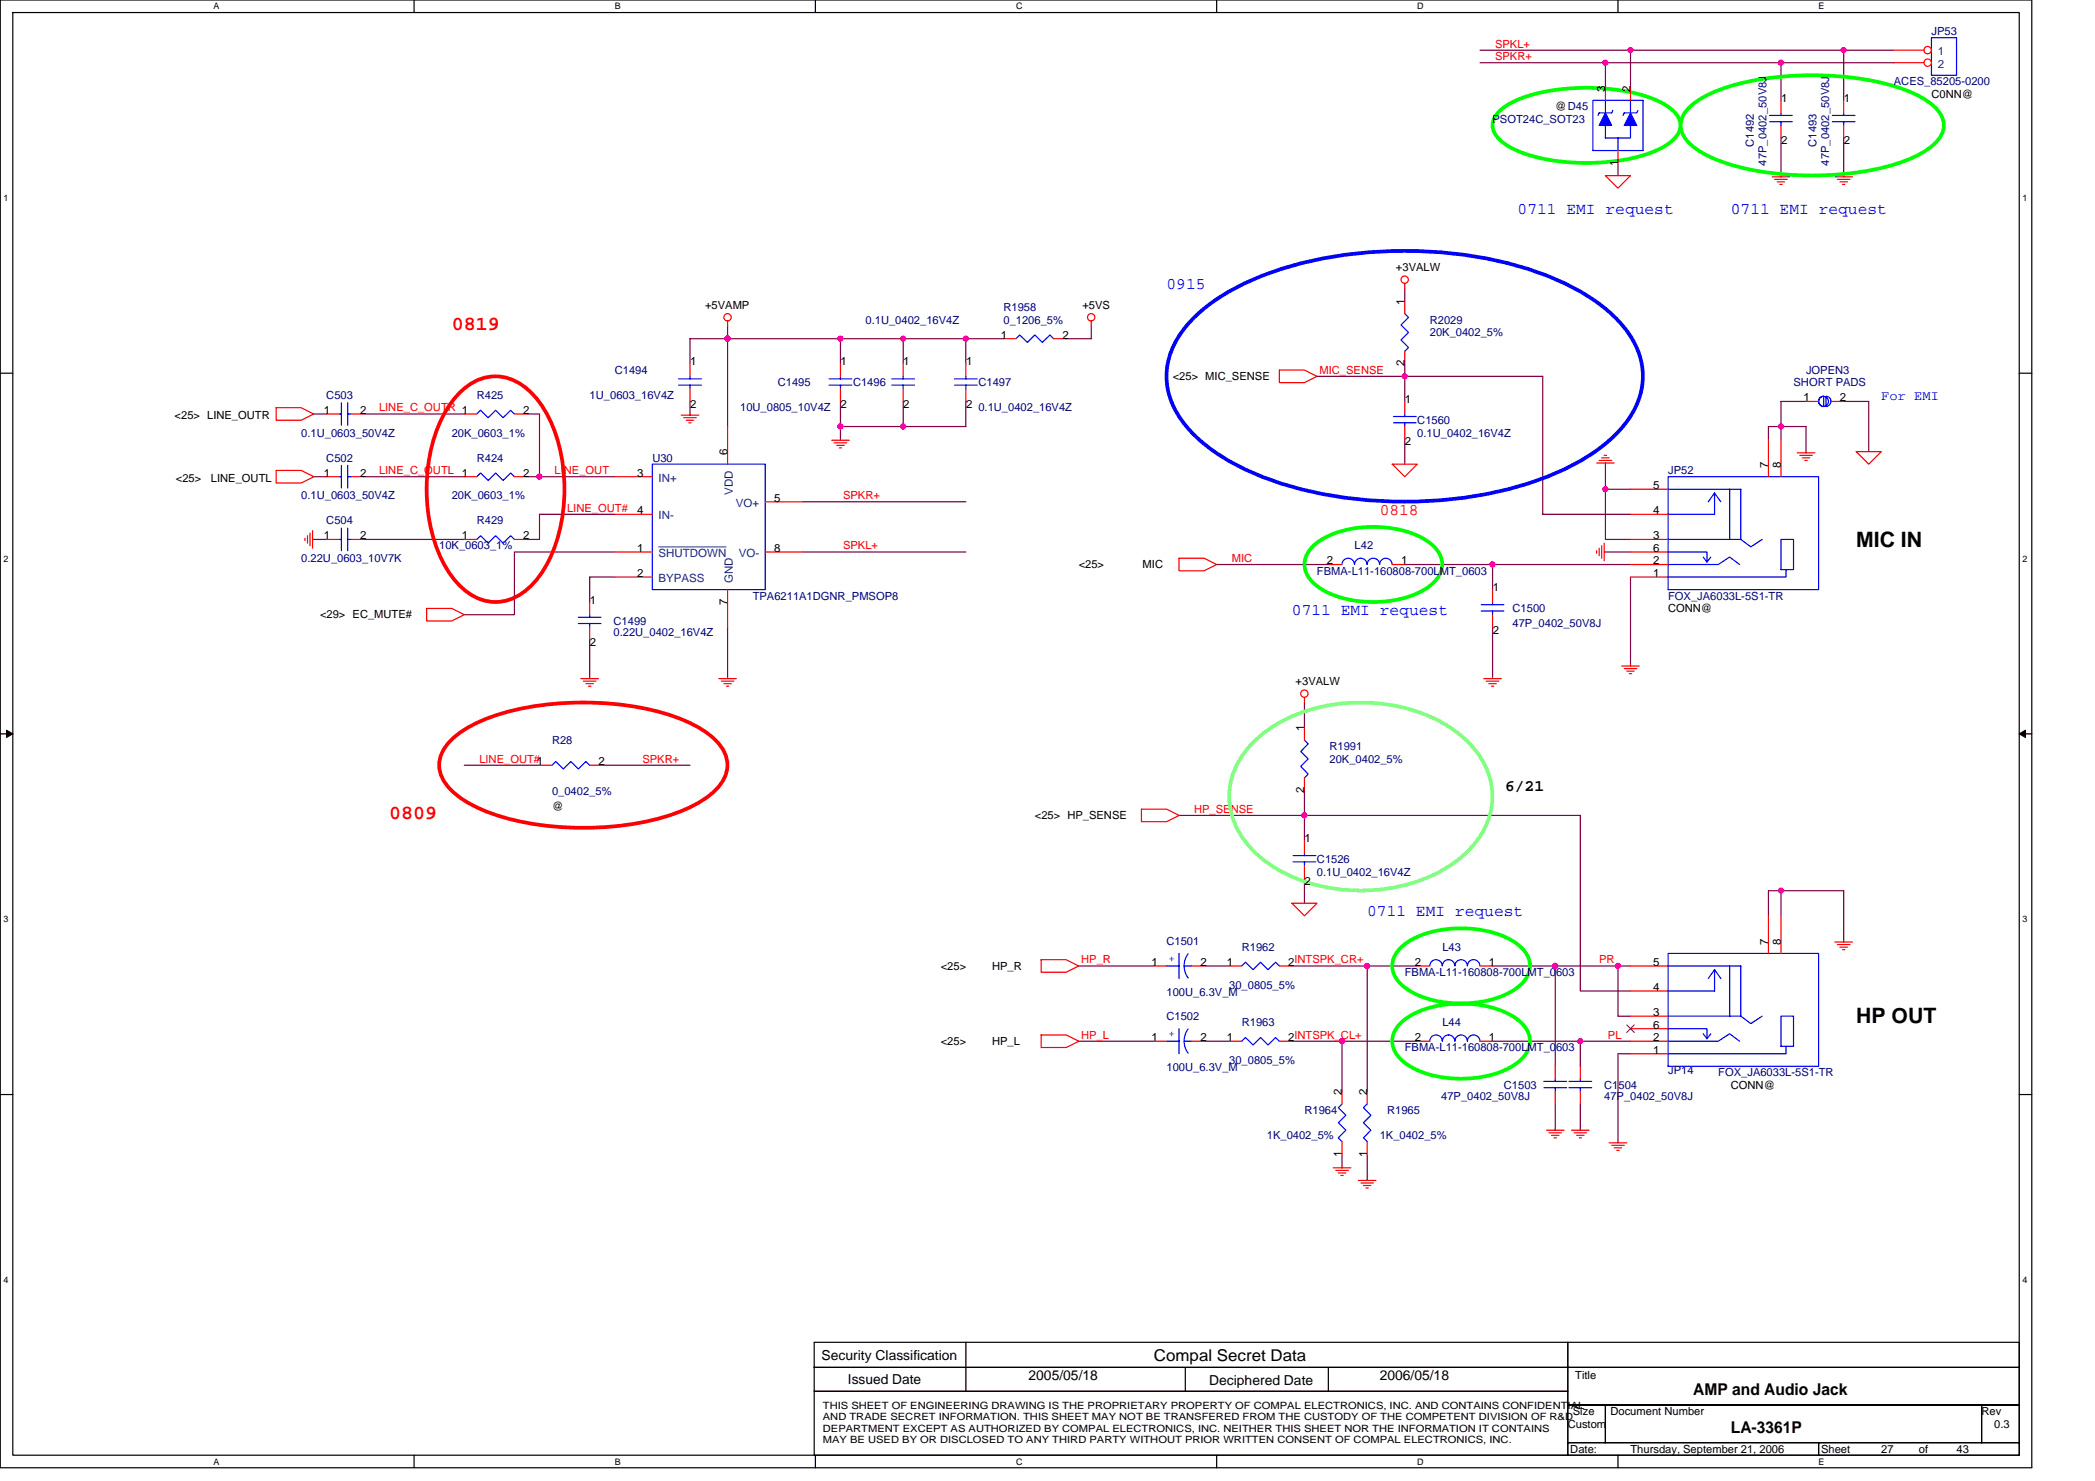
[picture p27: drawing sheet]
<svg xmlns="http://www.w3.org/2000/svg" width="297mm" height="210mm" viewBox="0 0 297 210" stroke-linecap="round" stroke-linejoin="round" font-family="sans-serif">
<defs><g id="words">
<g font-size="3">
<text x="263.2" y="77.5">MIC IN</text>
<text x="263.2" y="145">HP OUT</text>
</g>
<g font-size="2.8" fill="#f00">
<text x="64" y="46.8">0819</text>
<text x="55.2" y="116.1">0809</text>
</g>
<g font-size="2.3" fill="#00f">
<text x="215.2" y="30.3">0711 EMI request</text>
<text x="245.4" y="30.3">0711 EMI request</text>
<text x="165.4" y="41">0915</text>
<text x="183.2" y="87.2">0711 EMI request</text>
<text x="193.8" y="129.9">0711 EMI request</text>
</g>
<text font-size="2.3" fill="#f00" x="195.6" y="73">0818</text>
<g font-size="2.3">
<text x="213.4" y="112.2">6/21</text>
<text x="163.6" y="192.8">Compal Secret Data</text>
<text x="240.1" y="197.7">AMP and Audio Jack</text>
<text x="245.4" y="203.1">LA-3361P</text>
</g>
<text font-size="1.9" fill="#00f" x="266.7" y="56.7">For EMI</text>
<g font-size="1.9">
<text x="116.5" y="192.7">Security Classification</text>
<text x="120.2" y="196.1">Issued Date</text>
<text x="145.8" y="195.6">2005/05/18</text>
<text x="171.4" y="196.3">Deciphered Date</text>
<text x="195.6" y="195.6">2006/05/18</text>
</g>
<g font-size="1.6" fill="#000080">
<text x="273.9" y="5">JP53</text>
<text x="211.6" y="17.4">PSOT24C_SOT23</text>
<text x="268.5" y="12.1">ACES_85205-0200</text>
<text x="248.7" y="20.8" transform="rotate(-90 248.7 20.8)">C1492</text>
<text x="250.4" y="23.5" transform="rotate(-90 250.4 23.5)">47P_0402_50V8J</text>
<text x="257.6" y="20.8" transform="rotate(-90 257.6 20.8)">C1493</text>
<text x="259.3" y="23.5" transform="rotate(-90 259.3 23.5)">47P_0402_50V8J</text>
<text x="122.7" y="45.9">0.1U_0402_16V4Z</text>
<text x="142.3" y="44.1">R1958</text>
<text x="142.3" y="45.9">0_1206_5%</text>
<text x="202.7" y="45.9">R2029</text>
<text x="202.7" y="47.6">20K_0402_5%</text>
<text x="87.2" y="53">C1494</text>
<text x="256.1" y="53">JOPEN3</text>
<text x="46.3" y="56.5">C503</text>
<text x="67.6" y="56.5">R425</text>
<text x="83.6" y="56.5">1U_0603_16V4Z</text>
<text x="104.9" y="58.3">10U_0805_10V4Z</text>
<text x="110.3" y="54.8">C1495</text>
<text x="120.9" y="54.8">C1496</text>
<text x="138.7" y="54.8">C1497</text>
<text x="138.7" y="58.3">0.1U_0402_16V4Z</text>
<text x="254.3" y="54.8">SHORT PADS</text>
<text x="42.7" y="61.9">0.1U_0603_50V4Z</text>
<text x="46.3" y="65.4">C502</text>
<text x="64" y="61.9">20K_0603_1%</text>
<text x="67.6" y="65.4">R424</text>
<text x="92.5" y="65.4">U30</text>
<text x="201" y="60.1">C1560</text>
<text x="201" y="61.9">0.1U_0402_16V4Z</text>
<text x="42.7" y="70.8">0.1U_0603_50V4Z</text>
<text x="64" y="70.8">20K_0603_1%</text>
<text x="236.5" y="67.2">JP52</text>
<text x="46.3" y="74.3">C504</text>
<text x="62.3" y="77.9">10K_0603_1%</text>
<text x="67.6" y="74.3">R429</text>
<text x="192.1" y="77.9">L42</text>
<text x="42.7" y="79.7">0.22U_0603_10V7K</text>
<text x="186.7" y="81.4">FBMA-L11-160808-700LMT_0603</text>
<text x="87" y="88.5">C1499</text>
<text x="106.7" y="85">TPA6211A1DGNR_PMSOP8</text>
<text x="214.5" y="86.8">C1500</text>
<text x="214.5" y="88.9">47P_0402_50V8J</text>
<text x="236.5" y="85">FOX_JA6033L-5S1-TR</text>
<text x="87" y="90.1">0.22U_0402_16V4Z</text>
<text x="78.3" y="105.4">R28</text>
<text x="188.5" y="106.3">R1991</text>
<text x="78.3" y="112.7">0_0402_5%</text>
<text x="188.5" y="108.1">20K_0402_5%</text>
<text x="186.7" y="122.3">C1526</text>
<text x="186.7" y="124.1">0.1U_0402_16V4Z</text>
<text x="165.4" y="133.9">C1501</text>
<text x="176.1" y="134.8">R1962</text>
<text x="204.5" y="134.8">L43</text>
<text x="165.4" y="141.2">100U_6.3V_M</text>
<text x="174.3" y="140.1">30_0805_5%</text>
<text x="199.2" y="138.3">FBMA-L11-160808-700LMT_0603</text>
<text x="165.4" y="144.5">C1502</text>
<text x="176.1" y="145.4">R1963</text>
<text x="199.2" y="149">FBMA-L11-160808-700LMT_0603</text>
<text x="204.5" y="145.4">L44</text>
<text x="165.4" y="151.8">100U_6.3V_M</text>
<text x="174.3" y="150.8">30_0805_5%</text>
<text x="204.3" y="155.9">47P_0402_50V8J</text>
<text x="213.2" y="154.3">C1503</text>
<text x="227.5" y="154.3">C1504</text>
<text x="227.5" y="155.9">47P_0402_50V8J</text>
<text x="236.5" y="152.2">JP14</text>
<text x="243.6" y="152.5">FOX_JA6033L-5S1-TR</text>
<text x="179.6" y="161.4">1K_0402_5%</text>
<text x="185" y="157.9">R1964</text>
<text x="195.6" y="161.4">1K_0402_5%</text>
<text x="196.7" y="157.9">R1965</text>
</g>
<g font-size="1.6" fill="#f00">
<text x="212" y="6.8">SPKL+</text>
<text x="212" y="8.5">SPKR+</text>
<text x="187.1" y="53">MIC_SENSE</text>
<text x="53.7" y="58.3">LINE_C_OUTR 1</text>
<text x="53.7" y="67.2">LINE_C_OUTL 1</text>
<text x="78.6" y="67.2">LINE_OUT</text>
<text x="119.5" y="70.8">SPKR+</text>
<text x="80.4" y="72.5">LINE_OUT#</text>
<text x="119.5" y="77.9">SPKL+</text>
<text x="174.6" y="79.7">MIC</text>
<text x="68" y="108.1">LINE_OUT#1</text>
<text x="91.1" y="108.1">SPKR+</text>
<text x="169.3" y="115.2">HP_SENSE</text>
<text x="153.3" y="136.5">HP_R</text>
<text x="226.7" y="136.5">PR</text>
<text x="153.3" y="147.2">HP_L</text>
<text x="228" y="147.2">PL</text>
</g>
<g font-size="1.6" fill="#004080">
<text x="274.7" y="7.8">1</text>
<text x="274.7" y="9.6">2</text>
<text x="93.4" y="68.3">IN+</text>
<text x="103.9" y="70.1" transform="rotate(-90 103.9 70.1)">VDD</text>
<text x="104.3" y="71.8">VO+</text>
<text x="93.4" y="73.6">IN-</text>
<text x="93.4" y="79">SHUTDOWN</text>
<text x="93.4" y="82.5">BYPASS</text>
<text x="103.9" y="82.7" transform="rotate(-90 103.9 82.7)">GND</text>
<text x="104.8" y="79">VO-</text>
</g>
<g font-size="1.6">
<text x="220.5" y="15.6">@D45</text>
<text x="227.6" y="13" transform="rotate(-90 227.6 13)">3</text>
<text x="231.2" y="13" transform="rotate(-90 231.2 13)">2</text>
<text x="252.5" y="14.4">1</text>
<text x="261.4" y="14.4">1</text>
<text x="273.9" y="13.9">C0NN@</text>
<text x="229.4" y="23.5" transform="rotate(-90 229.4 23.5)">1</text>
<text x="252.5" y="20.5">2</text>
<text x="261.4" y="20.5">2</text>
<text x="197.9" y="38.4">+3VALW</text>
<text x="100" y="43.7">+5VAMP</text>
<text x="141.9" y="48">1</text>
<text x="150.6" y="48">2</text>
<text x="153.5" y="43.7">+5VS</text>
<text x="199.2" y="43.2" transform="rotate(-90 199.2 43.2)">1</text>
<text x="97.9" y="51.8">1</text>
<text x="119.2" y="51.8">1</text>
<text x="128.1" y="51.8">1</text>
<text x="137" y="51.8">1</text>
<text x="166.3" y="53.9">&lt;25&gt; MIC_SENSE</text>
<text x="199.2" y="51.9" transform="rotate(-90 199.2 51.9)">2</text>
<text x="24.8" y="59.4">&lt;25&gt; LINE_OUTR</text>
<text x="45.9" y="58.7">1</text>
<text x="51.1" y="58.7">2</text>
<text x="74.2" y="58.7">2</text>
<text x="97.9" y="57.8">2</text>
<text x="119.2" y="57.8">2</text>
<text x="128.1" y="57.8">2</text>
<text x="137" y="57.8">2</text>
<text x="199.2" y="57.1">1</text>
<text x="255.7" y="56.9">1</text>
<text x="260.9" y="56.9">2</text>
<text x="103.1" y="64.5" transform="rotate(-90 103.1 64.5)">6</text>
<text x="199.2" y="63.1">2</text>
<text x="24.9" y="68.3">&lt;25&gt;</text>
<text x="29.9" y="68.3">LINE_OUTL</text>
<text x="45.9" y="67.5">1</text>
<text x="51.1" y="67.5">2</text>
<text x="74.2" y="67.5">2</text>
<text x="90.4" y="67.5">3</text>
<text x="109.7" y="71.1">5</text>
<text x="234.4" y="69.3">5</text>
<text x="250.7" y="66.3" transform="rotate(-90 250.7 66.3)">7</text>
<text x="252.5" y="66.3" transform="rotate(-90 252.5 66.3)">8</text>
<text x="45.9" y="76.4">1</text>
<text x="51.1" y="76.4">2</text>
<text x="65.5" y="76.4">1</text>
<text x="74.2" y="76.4">2</text>
<text x="90.4" y="72.9">4</text>
<text x="234.4" y="76.4">3</text>
<text x="234.4" y="72.9">4</text>
<text x="90.4" y="81.8">2</text>
<text x="90.4" y="78.2">1</text>
<text x="109.7" y="78.2">8</text>
<text x="152.9" y="80.5">&lt;25&gt;</text>
<text x="162" y="80.5">MIC</text>
<text x="188.1" y="80">2</text>
<text x="198.6" y="80">1</text>
<text x="211.6" y="83.8">1</text>
<text x="234.4" y="81.8">1</text>
<text x="234.4" y="80">2</text>
<text x="234.4" y="78.2">6</text>
<text x="45.4" y="87.7">&lt;29&gt; EC_MUTE#</text>
<text x="83.6" y="85.5">1</text>
<text x="103.1" y="85.7" transform="rotate(-90 103.1 85.7)">7</text>
<text x="211.6" y="89.8">2</text>
<text x="236.5" y="86.8">CONN@</text>
<text x="83.6" y="91.6">2</text>
<text x="183.7" y="97.1">+3VALW</text>
<text x="184.9" y="103.7" transform="rotate(-90 184.9 103.7)">1</text>
<text x="84.9" y="108.4">2</text>
<text x="184.9" y="112.4" transform="rotate(-90 184.9 112.4)">2</text>
<text x="78.3" y="114.9">@</text>
<text x="146.7" y="116.1">&lt;25&gt; HP_SENSE</text>
<text x="185" y="119.3">1</text>
<text x="185" y="125.4">2</text>
<text x="133.4" y="137.4">&lt;25&gt;</text>
<text x="140.7" y="137.4">HP_R</text>
<text x="163.3" y="136.9">1</text>
<text x="170.2" y="136.9">2</text>
<text x="173.9" y="136.9">1</text>
<text x="182.6" y="136.9">2INTSPK_CR+</text>
<text x="200.6" y="136.9">2</text>
<text x="211.1" y="136.9">1</text>
<text x="234.4" y="136.9">5</text>
<text x="250.7" y="133.9" transform="rotate(-90 250.7 133.9)">7</text>
<text x="252.5" y="133.9" transform="rotate(-90 252.5 133.9)">8</text>
<text x="234.4" y="144">3</text>
<text x="234.4" y="140.4">4</text>
<text x="133.4" y="148.1">&lt;25&gt;</text>
<text x="140.7" y="148.1">HP_L</text>
<text x="163.3" y="147.6">1</text>
<text x="170.2" y="147.6">2</text>
<text x="173.9" y="147.6">1</text>
<text x="182.6" y="147.6">2INTSPK_CL+</text>
<text x="200.6" y="147.6">2</text>
<text x="211.1" y="147.6">1</text>
<text x="234.4" y="149.3">1</text>
<text x="234.4" y="147.6">2</text>
<text x="234.4" y="145.8">6</text>
<text x="190.3" y="155.2" transform="rotate(-90 190.3 155.2)">2</text>
<text x="193.8" y="155.2" transform="rotate(-90 193.8 155.2)">2</text>
<text x="245.4" y="154.3">CONN@</text>
<text x="190.3" y="164" transform="rotate(-90 190.3 164)">1</text>
<text x="193.8" y="164" transform="rotate(-90 193.8 164)">1</text>
<text x="223.3" y="195.4">Title</text>
<text x="222.3" y="202.3">Custom</text>
<text x="223" y="200.6">Size</text>
<text x="228.3" y="200.6">Document Number</text>
<text x="281" y="200.6">Rev</text>
<text x="282.7" y="202.3">0.3</text>
<text x="222.6" y="205.9">Date:</text>
<text x="231.2" y="205.9">Thursday, September 21, 2006</text>
<text x="258.2" y="205.9">Sheet</text>
<text x="266.7" y="205.9">27</text>
<text x="272.1" y="205.9">of</text>
<text x="277.4" y="205.9">43</text>
</g>
<g font-size="1.6" fill="#00f">
<text x="166.6" y="136.4" transform="rotate(-90 166.6 136.4)">+</text>
<text x="166.6" y="147" transform="rotate(-90 166.6 147)">+</text>
</g>
<g font-size="1.4">
<text x="116.7" y="199.7">THIS SHEET OF ENGINEERING DRAWING IS THE PROPRIETARY PROPERTY OF COMPAL ELECTRONICS, INC. AND CONTAINS CONFIDENTIAL</text>
<text x="116.7" y="201.3">AND TRADE SECRET INFORMATION. THIS SHEET MAY NOT BE TRANSFERED FROM THE CUSTODY OF THE COMPETENT DIVISION OF R&amp;D</text>
<text x="116.7" y="202.9">DEPARTMENT EXCEPT AS AUTHORIZED BY COMPAL ELECTRONICS, INC. NEITHER THIS SHEET NOR THE INFORMATION IT CONTAINS</text>
<text x="116.7" y="204.6">MAY BE USED BY OR DISCLOSED TO ANY THIRD PARTY WITHOUT PRIOR WRITTEN CONSENT OF COMPAL ELECTRONICS, INC.</text>
</g>
<g font-size="1.3">
<text x="30.3" y="1.3">A</text>
<text x="87.2" y="1.3">B</text>
<text x="144.1" y="1.3">C</text>
<text x="201" y="1.3">D</text>
<text x="257.8" y="1.3">E</text>
<text x=".5" y="28.5">1</text>
<text x="286.7" y="28.5">1</text>
<text x=".5" y="79.6">2</text>
<text x="286.7" y="79.6">2</text>
<text x=".5" y="130.7">3</text>
<text x="286.7" y="130.7">3</text>
<text x=".5" y="181.8">4</text>
<text x="286.7" y="181.8">4</text>
<text x="30.3" y="207.6">A</text>
<text x="87.2" y="207.6">B</text>
<text x="144.1" y="207.6">C</text>
<text x="201" y="207.6">D</text>
<text x="257.8" y="207.6">E</text>
</g>
</g></defs>
<path d="M0 0h288.1v208h-288.1zM1.8 1.8h284.5v204.4h-284.5z" fill="none" stroke="#000" stroke-width=".17"/>
<g fill="#fff">
<path d="M30.2 .2h.9v1.4h-.9z"/>
<path d="M30.2 206.4h.9v1.5h-.9z"/>
</g>
<path d="M58.7 0v1.8M58.7 206.2v1.8" fill="none" stroke="#000" stroke-width=".17"/>
<g fill="#fff">
<path d="M87.2 .2h.8v1.4h-.8z"/>
<path d="M87.2 206.4h.8v1.5h-.8z"/>
</g>
<path d="M115.6 0v1.8M115.6 206.2v1.8" fill="none" stroke="#000" stroke-width=".17"/>
<g fill="#fff">
<path d="M144.1 .2h.9v1.4h-.9z"/>
<path d="M144.1 206.4h.9v1.5h-.9z"/>
</g>
<path d="M172.5 0v1.8M172.5 206.2v1.8" fill="none" stroke="#000" stroke-width=".17"/>
<g fill="#fff">
<path d="M201 .2h.9v1.4h-.9z"/>
<path d="M201 206.4h.9v1.5h-.9z"/>
</g>
<path d="M229.4 0v1.8M229.4 206.2v1.8" fill="none" stroke="#000" stroke-width=".17"/>
<g fill="#fff">
<path d="M257.8 .2h.9v1.4h-.9z"/>
<path d="M257.8 206.4h.9v1.5h-.9z"/>
<path d="M.5 27.3h.7v1.4h-.7z"/>
<path d="M286.7 27.3h.7v1.4h-.7z"/>
<path d="M.5 78.4h.7v1.5h-.7z"/>
<path d="M286.7 78.4h.7v1.5h-.7z"/>
</g>
<path d="M0 52.9h1.8M286.3 52.9h1.8" fill="none" stroke="#000" stroke-width=".17"/>
<g fill="#fff">
<path d="M.5 129.6h.7v1.4h-.7z"/>
<path d="M286.7 129.6h.7v1.4h-.7z"/>
</g>
<path d="M0 104h1.8M286.3 104h1.8" fill="none" stroke="#000" stroke-width=".17"/>
<path d="M.9 103.5l.9 .5-.9 .5zM286.3 104l.9-.5v1z" fill="#000" stroke="#000" stroke-width=".14"/>
<g fill="#fff">
<path d="M.5 180.7h.7v1.4h-.7z"/>
<path d="M286.7 180.7h.7v1.4h-.7z"/>
</g>
<g fill="none" stroke="#000" stroke-width=".17">
<path d="M0 155.1h1.8M286.3 155.1h1.8M115.4 190.2h106.9v3.6h-106.9zM115.4 193.8h106.9v3.4h-106.9zM115.4 197.2h106.9v9h-106.9zM136.9 190.2v7M168.1 193.8v3.4M188.3 193.8v3.4M222.3 190.2h64v3.6h-64zM222.3 193.8h64v5.3h-64zM222.3 199.1h5.3v5.4h-5.3zM227.6 199.1h53.4v5.4h-53.4z"/>
<path d="M281 199.1h5.3v5.4h-5.3zM222.3 204.5h35.5v1.7h-35.5zM257.8 204.5h28.5v1.7h-28.5z"/>
</g>
<g fill="none" stroke="#800040" stroke-width=".17">
<path d="M209.8 7.1h21.4v5.3M209.8 8.9h17.8v3.5M227.6 8.9h40.9M231.2 7.1h37.3M252.5 8.9v5.3M252.5 19.6v5.3M261.4 7.1v7.1M261.4 19.6v5.3M229.4 23.1v1.8M44.5 58.7h1.8M51.6 58.7h14.2M74.7 58.7h1.8v8.9"/>
<path d="M97.8 51.6v-3.6h21.4v3.6M97.8 56.9v1.8M103.2 46.2v14.3M119.2 48h8.9v3.6M119.2 56.9v5.3M128.1 48h8.8v3.6M128.1 56.9v3.6M136.9 56.9v3.6h-17.7M136.9 48h5.4M154.7 46.2v1.8h-3.5M186.7 53.3h32v19.6h12.5M199.2 40.9v1.8"/>
<path d="M199.2 51.6v5.3M256.1 56.9h-3.6v5.3M261.4 56.9h3.6v7.1M44.5 67.6h1.8M44.5 76.5h1.8M51.6 67.6h14.2M51.6 76.5h14.2M74.7 67.6h12.5M87.2 78.2h-14.3v8.9h-7.1M87.2 72.9h-10.7v3.6h-1.8M113.8 71.1h23.1M113.8 78.2h23.1"/>
<path d="M199.2 62.2v3.6M227.6 78.2h3.6M227.6 65.8v3.5M231.2 69.3h-3.6v7.2h3.6M250.7 62.2v-1.7h5.4v3.5M83.6 90.7v5.3M87.2 81.8h-3.6v3.5M103.2 88.9v7.1M172.5 80h16M185 99.6v3.5M199.2 80h32M211.6 80v3.6"/>
<path d="M211.6 88.9v7.1M231.2 81.8v12.4M65.8 108.5h10.7M85.4 108.5h12.4M167.2 115.6h56.9v24.9h7.1M185 112v7.1M152.9 136.9h10.7M170.7 136.9h3.6M183.2 136.9h17.8M185 124.5v3.5M193.8 136.9v17.8M211.6 136.9h19.6"/>
<path d="M220.5 136.9v14.2M229.4 136.9v7.1h1.8M250.7 129.8v-3.6h1.8v3.6M252.5 126.2h8.9v7.1M152.9 147.6h10.7M170.7 147.6h3.6M183.2 147.6h7.1v7.1M190.3 147.6h10.7M211.6 147.6h19.6M220.5 156.5v3.5M224.1 147.6v3.5M224.1 156.5v3.5"/>
<path d="M231.2 149.4h-1.8v12.4M190.3 163.6v1.8M193.8 163.6v3.5"/>
</g>
<g fill="#f0f" stroke="#f0f" stroke-width=".17">
<circle cx="190.3" cy="147.6" r=".35"/>
<circle cx="229.4" cy="136.9" r=".35"/>
<circle cx="224.1" cy="147.6" r=".35"/>
<circle cx="220.5" cy="136.9" r=".35"/>
<circle cx="193.8" cy="136.9" r=".35"/>
<circle cx="227.6" cy="8.9" r=".35"/>
<circle cx="103.2" cy="48" r=".35"/>
<circle cx="227.6" cy="69.3" r=".35"/>
<circle cx="252.5" cy="60.4" r=".35"/>
<circle cx="252.5" cy="126.2" r=".35"/>
<circle cx="136.9" cy="48" r=".35"/>
<circle cx="128" cy="48" r=".35"/>
<circle cx="119.2" cy="48" r=".35"/>
<circle cx="128" cy="60.4" r=".35"/>
<circle cx="119.2" cy="60.4" r=".35"/>
<circle cx="184.9" cy="115.6" r=".35"/>
<circle cx="231.2" cy="7.1" r=".35"/>
<circle cx="261.4" cy="7.1" r=".35"/>
<circle cx="252.5" cy="8.9" r=".35"/>
<circle cx="76.5" cy="67.6" r=".35"/>
<circle cx="211.6" cy="80" r=".35"/>
<circle cx="199.2" cy="53.3" r=".35"/>
</g>
<g fill="none" stroke="#f00" stroke-width=".17">
<path d="M252.5 14.2v1.8M252.5 17.8v1.8M227.6 24.9h3.6l-1.8 1.8zM251.3 25.1h2.5M251.6 25.4h1.8M252 25.8h1M252.3 26.1h.4M252.5 24.9v.2M260.2 25.1h2.5M260.5 25.4h1.8M260.9 25.8h1M261.2 26.1h.4"/>
<path d="M261.4 24.9v.2M39.2 57.8h3.5l1.8 .9-1.8 .9h-3.5zM65.8 58.7h1.8M72.9 58.7h1.8M96.6 58.8h2.5M96.9 59.2h1.8M97.3 59.6h1.1M97.7 59.9h.3M97.8 51.6v1.7M97.8 55.1v1.8M97.8 58.7v.1M103.2 45.5v.7"/>
<path d="M119.2 51.6v1.7M119.2 55.1v1.8M136.9 51.6v1.7M136.9 55.1v1.8M154.7 45.5v.7M181.4 52.5h3.6l1.7 .8-1.7 .9h-3.6zM199.2 40.2v.7M199.2 56.9v1.8M39.2 66.7h3.5l1.8 .9-1.8 .9h-3.5zM43.2 76.3v.3M43.6 75.9v1.1M44 75.6v1.7"/>
<path d="M44.3 75.2v2.5M44.3 76.5h.2M117.9 62.4h2.5M118.3 62.8h1.8M118.6 63.1h1.1M119 63.5h.3M119.2 62.2v.2M167.2 79.1h3.5l1.8 .9-1.8 .9h-3.5zM197.4 65.8h3.6l-1.8 1.8zM199.2 60.5v1.7M226.4 65.6h2.5M226.4 78.1v.3"/>
<path d="M226.7 65.3h1.8M226.7 77.7v1.1M227.1 64.9h1.1M227.1 77.3v1.8M227.5 64.5h.3M227.5 77v2.5M227.5 78.2h.1M227.6 65.6v.2M254.8 64.2h2.5M255.2 64.5h1.8M255.5 64.9h1.1M255.9 65.3h.3"/>
<path d="M256.1 64v.2M263.2 64h3.5l-1.7 1.8zM60.5 86.2h3.5l1.8 .9-1.8 .9h-3.5zM82.4 96.2h2.5M82.7 96.5h1.8M83.1 96.9h1M83.4 97.3h.4M83.6 96v.2M101.9 96.2h2.5M102.3 96.5h1.8M102.6 96.9h1.1M103 97.3h.3"/>
<path d="M103.2 96v.2M185 98.8v.8M210.4 96.2h2.5M210.7 96.5h1.8M211.1 96.9h1M211.5 97.3h.3M211.6 96v.2M229.9 94.4h2.5M230.3 94.8h1.8M230.6 95.1h1.1M231 95.5h.3M231.2 94.2v.2"/>
<path d="M76.5 108.5h1.8M83.6 108.5h1.8M161.8 114.7h3.6l1.8 .9-1.8 .9h-3.6zM147.6 136h3.6l1.7 .9-1.7 .9h-3.6zM183.2 128h3.5l-1.7 1.8zM260.2 133.5h2.5M260.5 133.9h1.8M260.9 134.2h1M261.2 134.6h.4M261.4 133.3v.2M147.6 146.7h3.6l1.7 .9-1.7 .9h-3.6zM193.8 154.7v1.8"/>
<path d="M201 147.6h1.7M209.8 147.6h1.8M189 165.5h2.5M189.4 165.9h1.8M189.8 166.2h1M190.1 166.6h.4M190.3 165.4v.1M192.6 167.3h2.5M193 167.7h1.7M193.3 168h1.1M193.7 168.4h.3M193.8 161.8v1.8"/>
<path d="M193.8 167.1v.2M219.3 160.2h2.5M219.6 160.5h1.8M220 160.9h1M220.3 161.3h.4M220.5 160v.2M222.8 160.2h2.5M223.2 160.5h1.8M223.5 160.9h1.1M223.9 161.3h.3M224.1 160v.2M228.2 162h2.4"/>
<path d="M228.5 162.3h1.8M228.9 162.7h1M229.2 163h.4M229.4 161.8v.2"/>
<circle cx="199.2" cy="39.6" r=".52"/>
<circle cx="103.1" cy="45" r=".52"/>
<circle cx="154.7" cy="45" r=".52"/>
<circle cx="184.9" cy="98.3" r=".52"/>
</g>
<path d="M177.5 105.4a20.5 20.5 0 0 1 13.5-5.8 22.8 22.8 0 0 1 16.3 4.8 10.8 10.8 0 0 1 3.9 11.2 14.1 14.1 0 0 1-7.8 8.3 24.8 24.8 0 0 1-22.3-.7 12.8 12.8 0 0 1-6.7-9 10.5 10.5 0 0 1 3.1-8.8z" fill="none" stroke="#80ff80" stroke-width=".53"/>
<path d="M65.3 55.5a6.7 6.7 0 0 1 9.9 0 17.7 17.7 0 0 1 4.6 10.4 22.8 22.8 0 0 1-3 15.3 8.7 8.7 0 0 1-5.5 4 7.1 7.1 0 0 1-6.8-3 20.3 20.3 0 0 1-4-12.9 21.6 21.6 0 0 1 3.2-11.8zM63.9 105a17.2 17.2 0 0 1 7.4-3.9 43.3 43.3 0 0 1 24.4 .5 13.6 13.6 0 0 1 6.5 4.2 4.4 4.4 0 0 1-.7 6.1 17.2 17.2 0 0 1-7.4 3.9 43.1 43.1 0 0 1-24.4-.5 13.6 13.6 0 0 1-6.5-4.2 4.4 4.4 0 0 1 .7-6.1z" fill="none" stroke="#f00" stroke-width=".53"/>
<path d="M212.5 15.8a12.5 12.5 0 0 1 6.2-2.7 30.4 30.4 0 0 1 15.1 .7 8.3 8.3 0 0 1 4.1 2.6 2.44 2.44 0 0 1-.5 3.3 12.5 12.5 0 0 1-6.2 2.8 30.2 30.2 0 0 1-15.1-.8 8.3 8.3 0 0 1-4.1-2.6 2.44 2.44 0 0 1 .5-3.3zM239.2 15.5a14.1 14.1 0 0 1 6.7-3.5 44.3 44.3 0 0 1 23.5 .5 12.9 12.9 0 0 1 5.3 3 3.1 3.1 0 0 1 0 4.5 14.1 14.1 0 0 1-6.7 3.5 44.1 44.1 0 0 1-23.6-.5 12.9 12.9 0 0 1-5.2-3 3.1 3.1 0 0 1 0-4.5zM185.9 77.7a10.2 10.2 0 0 1 6-2.8 15.6 15.6 0 0 1 10.2 1.6 4.5 4.5 0 0 1 2.4 3.5 4.2 4.2 0 0 1-2.4 3.5 15.7 15.7 0 0 1-14.8 0 4.5 4.5 0 0 1-2.3-3.5l.1-.8 .3-.7zM198.3 134.6a10.2 10.2 0 0 1 6-2.8 15.6 15.6 0 0 1 10.2 1.6 4.5 4.5 0 0 1 2.4 3.5 4.2 4.2 0 0 1-2.4 3.5 15.7 15.7 0 0 1-14.7 0 4.5 4.5 0 0 1-2.4-3.5l.1-.8 .3-.8zM198.3 145.3a10.2 10.2 0 0 1 6-2.8 15.6 15.6 0 0 1 10.2 1.6 4.5 4.5 0 0 1 2.4 3.5 4.2 4.2 0 0 1-2.4 3.5 15.7 15.7 0 0 1-14.7 0 4.5 4.5 0 0 1-2.4-3.5l.1-.8 .3-.8z" fill="none" stroke="#0f0" stroke-width=".53"/>
<path d="M168.8 45.5a30.4 30.4 0 0 1 13.3-7.5 60.7 60.7 0 0 1 36.2 .7 29.3 29.3 0 0 1 11.2 6.8 10.7 10.7 0 0 1 3 10.6 14.8 14.8 0 0 1-5.5 7.3 38.6 38.6 0 0 1-15.3 6.4 60.8 60.8 0 0 1-31.7-1.8 29.2 29.2 0 0 1-11.2-6.9 10.7 10.7 0 0 1-3-10.5 12.8 12.8 0 0 1 3-5.1z" fill="none" stroke="#00f" stroke-width=".53"/>
<g fill="none" stroke="#00f" stroke-width=".17">
<path d="M250.9 17.3h3.2M250.9 16.4h3.2M252.5 16v.4M252.5 17.3v.5M273.9 5.3h3.5v5.4h-3.5zM67.6 58.7l.5-.6 1.1 1.1 1.1-1.1 1 1.1 1.1-1.1 .5 .6M96.2 54.6h3.2M96.2 53.7h3.2M97.8 53.3v.4M97.8 54.6v.5M117.6 54.6h3.2M117.6 53.7h3.2"/>
<path d="M119.2 53.3v.4M119.2 54.6v.5M135.3 54.6h3.3M135.3 53.7h3.3M136.9 53.3v.4M136.9 54.6v.5M197.6 59.9h3.2M197.6 59h3.2M199.2 58.7v.3M199.2 59.9v.6M78.3 108.5l.5-.6 1.1 1.1 1-1.1 1.1 1.1 1.1-1.1 .5 .6M193.8 156.5l-.5 .5 1.1 1.1-1.1 1 1.1 1.1-1.1 1.1 .5 .5"/>
<path d="M202.7 147.6a.88 .88 0 0 1 .9-.9 .88 .88 0 0 1 .9 .9M204.5 147.6a.88 .88 0 0 1 .9-.9 .88 .88 0 0 1 .9 .9M206.3 147.6a.88 .88 0 0 1 .9-.9 .88 .88 0 0 1 .8 .9M208.1 147.6a.88 .88 0 0 1 .8-.9 .88 .88 0 0 1 .9 .9"/>
</g>
<circle cx="273.3" cy="7.1" r=".52" fill="#fff" stroke="#f00" stroke-width=".17"/>
<path d="M268.5 7.1h4.3" fill="none" stroke="#f00" stroke-width=".17"/>
<circle cx="273.3" cy="8.9" r=".52" fill="#fff" stroke="#f00" stroke-width=".17"/>
<g fill="none" stroke="#f00" stroke-width=".17">
<path d="M227.6 12.4v1.8M231.2 12.4v1.8M261.4 14.2v1.8M261.4 17.8v1.8M268.5 8.9h4.3M229.4 21.3v1.8M46.3 58.7h1.7M49.8 58.7h1.8M128.1 51.6v1.7M128.1 55.1v1.8M142.3 48h1.8M149.4 48h1.8"/>
<path d="M199.2 42.7v1.7M199.2 49.8v1.8M256.1 56.9h1.7M259.6 56.9h1.8M46.3 76.5h1.7M46.3 67.6h1.7M49.8 76.5h1.8M49.8 67.6h1.8M65.8 76.5h1.8M65.8 67.6h1.8M72.9 76.5h1.8M72.9 67.6h1.8"/>
<path d="M87.2 72.9h5.3M87.2 78.2h5.3M87.2 67.6h5.3M103.2 60.5v5.3M108.5 78.2h5.3M108.5 71.1h5.3M231.2 76.5h5.3M231.2 72.9h5.3M231.2 69.3h5.3M231.2 78.2h5.3M250.7 62.2v5.4M252.5 62.2v5.4"/>
<path d="M83.6 85.3v1.8M83.6 88.9v1.8M87.2 81.8h5.3M103.2 83.6v5.3M188.5 80h1.8M197.4 80h1.8M211.6 83.6v1.7M211.6 87.1v1.8M231.2 81.8h5.3M231.2 80h5.3M185 103.1v1.8M185 110.2v1.8"/>
<path d="M185 119.1v1.8M163.6 136.9h1.8M168.9 136.9h1.8M174.3 136.9h1.8M181.4 136.9h1.8M185 122.7v1.8M201 136.9h1.7M209.8 136.9h1.8M231.2 136.9h5.3M250.7 129.8v5.3M252.5 129.8v5.3M163.6 147.6h1.8"/>
<path d="M168.9 147.6h1.8M174.3 147.6h1.8M181.4 147.6h1.8M190.3 154.7v1.8M220.5 151.1v1.8M220.5 154.7v1.8M224.1 151.1v1.8M224.1 154.7v1.8M231.2 147.6h5.3M231.2 149.4h5.3M231.2 144h5.3M231.2 140.5h5.3"/>
<path d="M231.2 145.8h5.3M190.3 161.8v1.8"/>
</g>
<g fill="none" stroke="#00f" stroke-width=".17">
<path d="M225.8 14.2h7.2v7.1h-7.2zM227.6 14.2v1.8M227.6 17.8v1.8h1.8M228.7 15.6l-.2 .4h-1.8l-.1 .4M229.4 19.6v1.7M231.2 17.8v1.8h-1.8M231.2 14.2v1.8M232.2 15.6l-.1 .4h-1.8l-.2 .4M259.8 17.3h3.2M259.8 16.4h3.2M261.4 16v.4M261.4 17.3v.5"/>
<path d="M48 58.7h.4M48.4 57.1v3.2M49.3 58.7h.5M49.3 57.1v3.2M126.4 54.6h3.3M126.4 53.7h3.3M128.1 53.3v.4M128.1 54.6v.5M144.1 48l.5-.5 1.1 1 1-1 1.1 1 1.1-1 .5 .5M199.2 44.4l.5 .6-1.1 1.1 1.1 1-1.1 1.1 1.1 1.1-.5 .5M258.2 56.2a.72 .72 0 0 0 0 1.3M258.4 56.2h.2v1.4h-.2"/>
<path d="M259.1 56.2a.71 .71 0 0 1 .5 .7 .71 .71 0 0 1-.5 .7M259.1 56.2h-.2v1.4h.2M48 76.5h.4M48 67.6h.4M48.4 66v3.2M48.4 74.8v3.3M49.3 66v3.2M49.3 74.8v3.3M49.3 76.5h.5M49.3 67.6h.5M67.6 67.6l.5-.6 1.1 1.1 1.1-1.1 1 1.1 1.1-1.1 .5 .6M67.6 76.5l.5-.6 1.1 1.1 1.1-1.1 1 1.1 1.1-1.1 .5 .6"/>
<path d="M92.5 65.8h16v17.8h-16zM190.3 80a.88 .88 0 0 1 .9-.9 .88 .88 0 0 1 .8 .9 .89 .89 0 0 1 .9-.9 .89 .89 0 0 1 .9 .9M193.8 80a.88 .88 0 0 1 .9-.9 .88 .88 0 0 1 .9 .9M195.6 80a.88 .88 0 0 1 .9-.9 .88 .88 0 0 1 .9 .9M236.5 76.5h10.3l1.4 1 1.6-1M236.5 67.6h21.3v16h-21.3zM236.5 78.2h5.5v1.5M236.5 69.3h10.3v7.2M241.5 79l.5 .7 .6-.7M242.2 71.1l.9-1.2 .9 1.2M243.1 69.9v3h-6.6M245.2 69.3v7.2"/>
<path d="M252.5 76.5h1.8v4.2h-1.8zM82 88.4h3.2M82 87.5h3.2M83.6 87.1v.4M83.6 88.4v.5M210 86.6h3.2M210 85.7h3.2M211.6 85.3v.4M211.6 86.6v.5M236.5 80h7.1l1.6-1 1.5 1M253.2 80.7v1.1h-16.7M185 104.9l.5 .5-1.1 1.1 1.1 1.1-1.1 1 1.1 1.1-.5 .5"/>
<path d="M165.4 136.9h1.8M167.2 135.1v3.6M167.9 136.9h1M168.5 135.2a2.86 2.86 0 0 0 0 3.4M176.1 136.9l.5-.5 1.1 1 1-1 1.1 1 1.1-1 .5 .5M183.3 122.2h3.3M183.3 121.3h3.3M185 120.9v.4M185 122.2v.5M202.7 136.9a.88 .88 0 0 1 .9-.9 .88 .88 0 0 1 .9 .9M204.5 136.9a.88 .88 0 0 1 .9-.9 .88 .88 0 0 1 .9 .9M206.3 136.9a.88 .88 0 0 1 .9-.9 .88 .88 0 0 1 .8 .9"/>
<path d="M208.1 136.9a.88 .88 0 0 1 .8-.9 .88 .88 0 0 1 .9 .9M236.5 135.1h21.3v16h-21.3zM236.5 136.9h10.3v7.1M242.2 138.7l.9-1.3 .9 1.3M243.1 137.4v3.1h-6.6M245.2 136.9v7.1M165.4 147.6h1.8M167.2 145.8v3.6M167.9 147.6h1M168.5 145.8a2.86 2.86 0 0 0 0 3.5M176.1 147.6l.5-.6 1.1 1.1 1-1.1 1.1 1.1 1.1-1.1 .5 .6M190.3 156.5l-.5 .5 1 1.1-1 1 1 1.1-1 1.1 .5 .5"/>
<path d="M218.9 154.2h3.2M218.9 153.3h3.2M220.5 152.9v.4M220.5 154.2v.5M222.5 154.2h3.2M222.5 153.3h3.2M224.1 152.9v.4M224.1 154.2v.5M236.5 147.6h7.1l1.6-1.1 1.5 1.1M236.5 144h10.3l1.4 1.1 1.6-1.1M236.5 145.8h5.5v1.4M241.5 146.5l.5 .7 .6-.7"/>
<path d="M252.5 144h1.8v4.3h-1.8zM253.2 148.3v1.1h-16.7"/>
<circle cx="258.5" cy="56.9" r=".7"/>
</g>
<path d="M93.4 77.5h9.6" fill="none" stroke="#004080" stroke-width=".14"/>
<g fill="#00f" stroke="#00f" stroke-width=".17">
<path d="M231.2 16l.9 1.8h-1.8z" fill-rule="evenodd"/>
<path d="M227.6 16l.9 1.8h-1.8z" fill-rule="evenodd"/>
</g>
<path d="M230.6 145.3l1.1 1M231.7 145.3l-1.1 1" fill="none" stroke="#804000" stroke-width=".14"/>
<g fill="#f0f" stroke="#f0f" stroke-width=".17">
<circle cx="190.3" cy="147.6" r=".35"/>
<circle cx="229.4" cy="136.9" r=".35"/>
<circle cx="224.1" cy="147.6" r=".35"/>
<circle cx="220.5" cy="136.9" r=".35"/>
<circle cx="193.8" cy="136.9" r=".35"/>
<circle cx="227.6" cy="8.9" r=".35"/>
<circle cx="103.2" cy="48" r=".35"/>
<circle cx="227.6" cy="69.3" r=".35"/>
<circle cx="252.5" cy="60.4" r=".35"/>
<circle cx="252.5" cy="126.2" r=".35"/>
<circle cx="136.9" cy="48" r=".35"/>
<circle cx="128" cy="48" r=".35"/>
<circle cx="119.2" cy="48" r=".35"/>
<circle cx="128" cy="60.4" r=".35"/>
<circle cx="119.2" cy="60.4" r=".35"/>
<circle cx="184.9" cy="115.6" r=".35"/>
<circle cx="231.2" cy="7.1" r=".35"/>
<circle cx="261.4" cy="7.1" r=".35"/>
<circle cx="252.5" cy="8.9" r=".35"/>
<circle cx="76.5" cy="67.6" r=".35"/>
<circle cx="211.6" cy="80" r=".35"/>
<circle cx="199.2" cy="53.3" r=".35"/>
</g>
<use href="#words"/>
</svg>
